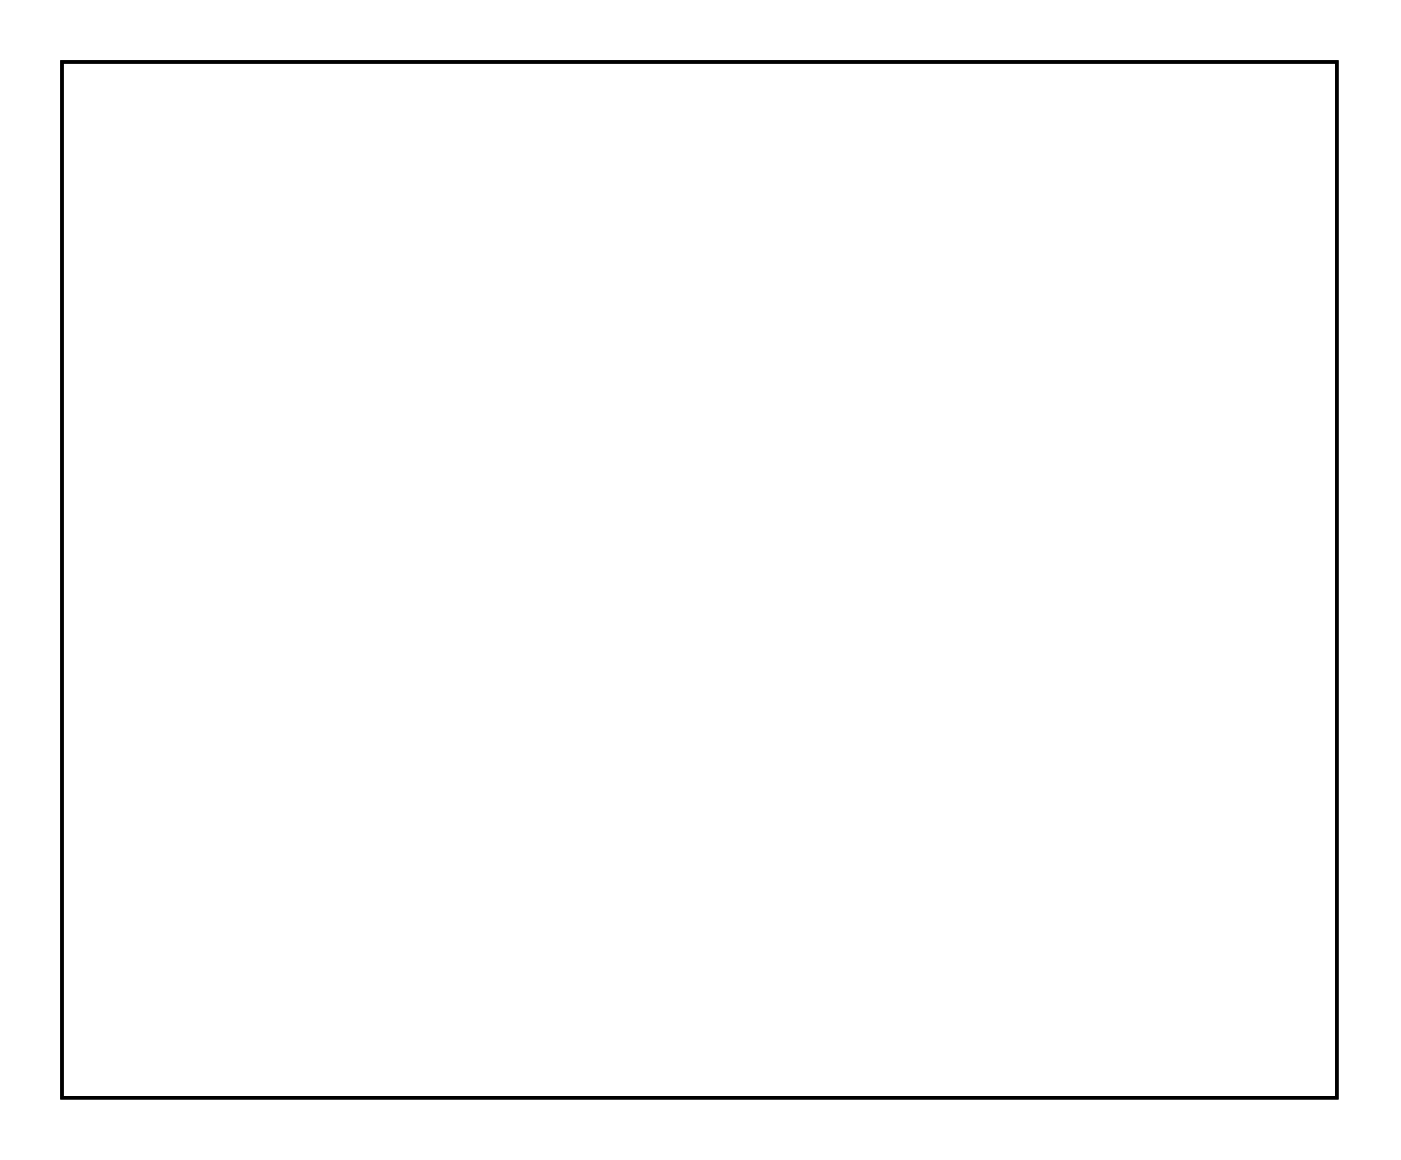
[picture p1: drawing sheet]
<svg xmlns="http://www.w3.org/2000/svg" width="82mm" height="68mm" viewBox="0 0 82 68" stroke-linecap="round" stroke-linejoin="round" font-family="sans-serif">
<path d="M3.6 3.6h74.8v60.8h-74.8z" fill="none" stroke="#000" stroke-width=".2"/>
<path d="M3.6 3.6v60.8h74.8v-60.8zM3.6 3.6h74.8v60.8h-74.8z" fill="#000"/>
<circle cx="20.6" cy="49.7" r=".74" fill="#fff"/>
<circle cx="20.6" cy="49.7" r=".74" fill="none" stroke="#fff" stroke-width=".75" stroke-linecap="butt"/>
<circle cx="23.2" cy="49.7" r=".74" fill="#fff"/>
<circle cx="23.2" cy="49.7" r=".74" fill="none" stroke="#fff" stroke-width=".75" stroke-linecap="butt"/>
<circle cx="25.7" cy="49.7" r=".74" fill="#fff"/>
<circle cx="25.7" cy="49.7" r=".74" fill="none" stroke="#fff" stroke-width=".75" stroke-linecap="butt"/>
<circle cx="28.3" cy="49.7" r=".74" fill="#fff"/>
<circle cx="28.3" cy="49.7" r=".74" fill="none" stroke="#fff" stroke-width=".75" stroke-linecap="butt"/>
<circle cx="30.8" cy="49.7" r=".74" fill="#fff"/>
<circle cx="30.8" cy="49.7" r=".74" fill="none" stroke="#fff" stroke-width=".75" stroke-linecap="butt"/>
<circle cx="33.3" cy="49.7" r=".74" fill="#fff"/>
<circle cx="33.3" cy="49.7" r=".74" fill="none" stroke="#fff" stroke-width=".75" stroke-linecap="butt"/>
<circle cx="35.9" cy="49.7" r=".74" fill="#fff"/>
<circle cx="35.9" cy="49.7" r=".74" fill="none" stroke="#fff" stroke-width=".75" stroke-linecap="butt"/>
<circle cx="38.4" cy="49.7" r=".74" fill="#fff"/>
<circle cx="38.4" cy="49.7" r=".74" fill="none" stroke="#fff" stroke-width=".75" stroke-linecap="butt"/>
<circle cx="41" cy="49.7" r=".74" fill="#fff"/>
<circle cx="41" cy="49.7" r=".74" fill="none" stroke="#fff" stroke-width=".75" stroke-linecap="butt"/>
<circle cx="43.5" cy="49.7" r=".74" fill="#fff"/>
<circle cx="43.5" cy="49.7" r=".74" fill="none" stroke="#fff" stroke-width=".75" stroke-linecap="butt"/>
<circle cx="46" cy="49.7" r=".74" fill="#fff"/>
<circle cx="46" cy="49.7" r=".74" fill="none" stroke="#fff" stroke-width=".75" stroke-linecap="butt"/>
<circle cx="48.6" cy="49.7" r=".74" fill="#fff"/>
<circle cx="48.6" cy="49.7" r=".74" fill="none" stroke="#fff" stroke-width=".75" stroke-linecap="butt"/>
<circle cx="51.1" cy="49.7" r=".74" fill="#fff"/>
<circle cx="51.1" cy="49.7" r=".74" fill="none" stroke="#fff" stroke-width=".75" stroke-linecap="butt"/>
<circle cx="53.7" cy="49.7" r=".74" fill="#fff"/>
<circle cx="53.7" cy="49.7" r=".74" fill="none" stroke="#fff" stroke-width=".75" stroke-linecap="butt"/>
<circle cx="56.2" cy="49.7" r=".74" fill="#fff"/>
<circle cx="56.2" cy="49.7" r=".74" fill="none" stroke="#fff" stroke-width=".75" stroke-linecap="butt"/>
<circle cx="58.7" cy="49.7" r=".74" fill="#fff"/>
<circle cx="58.7" cy="49.7" r=".74" fill="none" stroke="#fff" stroke-width=".75" stroke-linecap="butt"/>
<circle cx="61.3" cy="49.7" r=".74" fill="#fff"/>
<circle cx="61.3" cy="49.7" r=".74" fill="none" stroke="#fff" stroke-width=".75" stroke-linecap="butt"/>
<circle cx="63.8" cy="49.7" r=".74" fill="#fff"/>
<circle cx="63.8" cy="49.7" r=".74" fill="none" stroke="#fff" stroke-width=".75" stroke-linecap="butt"/>
<circle cx="66.4" cy="49.7" r=".74" fill="#fff"/>
<circle cx="66.4" cy="49.7" r=".74" fill="none" stroke="#fff" stroke-width=".75" stroke-linecap="butt"/>
<circle cx="68.9" cy="49.7" r=".74" fill="#fff"/>
<circle cx="68.9" cy="49.7" r=".74" fill="none" stroke="#fff" stroke-width=".75" stroke-linecap="butt"/>
<circle cx="68.9" cy="52.2" r=".74" fill="#fff"/>
<circle cx="68.9" cy="52.2" r=".74" fill="none" stroke="#fff" stroke-width=".75" stroke-linecap="butt"/>
<circle cx="66.4" cy="52.2" r=".74" fill="#fff"/>
<circle cx="66.4" cy="52.2" r=".74" fill="none" stroke="#fff" stroke-width=".75" stroke-linecap="butt"/>
<circle cx="63.8" cy="52.2" r=".74" fill="#fff"/>
<circle cx="63.8" cy="52.2" r=".74" fill="none" stroke="#fff" stroke-width=".75" stroke-linecap="butt"/>
<circle cx="61.3" cy="52.2" r=".74" fill="#fff"/>
<circle cx="61.3" cy="52.2" r=".74" fill="none" stroke="#fff" stroke-width=".75" stroke-linecap="butt"/>
<circle cx="58.7" cy="52.2" r=".74" fill="#fff"/>
<circle cx="58.7" cy="52.2" r=".74" fill="none" stroke="#fff" stroke-width=".75" stroke-linecap="butt"/>
<circle cx="56.2" cy="52.2" r=".74" fill="#fff"/>
<circle cx="56.2" cy="52.2" r=".74" fill="none" stroke="#fff" stroke-width=".75" stroke-linecap="butt"/>
<circle cx="53.7" cy="52.2" r=".74" fill="#fff"/>
<circle cx="53.7" cy="52.2" r=".74" fill="none" stroke="#fff" stroke-width=".75" stroke-linecap="butt"/>
<circle cx="51.1" cy="52.2" r=".74" fill="#fff"/>
<circle cx="51.1" cy="52.2" r=".74" fill="none" stroke="#fff" stroke-width=".75" stroke-linecap="butt"/>
<circle cx="48.6" cy="52.2" r=".74" fill="#fff"/>
<circle cx="48.6" cy="52.2" r=".74" fill="none" stroke="#fff" stroke-width=".75" stroke-linecap="butt"/>
<circle cx="46" cy="52.2" r=".74" fill="#fff"/>
<circle cx="46" cy="52.2" r=".74" fill="none" stroke="#fff" stroke-width=".75" stroke-linecap="butt"/>
<circle cx="43.5" cy="52.2" r=".74" fill="#fff"/>
<circle cx="43.5" cy="52.2" r=".74" fill="none" stroke="#fff" stroke-width=".75" stroke-linecap="butt"/>
<circle cx="41" cy="52.2" r=".74" fill="#fff"/>
<circle cx="41" cy="52.2" r=".74" fill="none" stroke="#fff" stroke-width=".75" stroke-linecap="butt"/>
<circle cx="38.4" cy="52.2" r=".74" fill="#fff"/>
<circle cx="38.4" cy="52.2" r=".74" fill="none" stroke="#fff" stroke-width=".75" stroke-linecap="butt"/>
<circle cx="35.9" cy="52.2" r=".74" fill="#fff"/>
<circle cx="35.9" cy="52.2" r=".74" fill="none" stroke="#fff" stroke-width=".75" stroke-linecap="butt"/>
<circle cx="33.3" cy="52.2" r=".74" fill="#fff"/>
<circle cx="33.3" cy="52.2" r=".74" fill="none" stroke="#fff" stroke-width=".75" stroke-linecap="butt"/>
<circle cx="30.8" cy="52.2" r=".74" fill="#fff"/>
<circle cx="30.8" cy="52.2" r=".74" fill="none" stroke="#fff" stroke-width=".75" stroke-linecap="butt"/>
<circle cx="28.3" cy="52.2" r=".74" fill="#fff"/>
<circle cx="28.3" cy="52.2" r=".74" fill="none" stroke="#fff" stroke-width=".75" stroke-linecap="butt"/>
<circle cx="25.7" cy="52.2" r=".74" fill="#fff"/>
<circle cx="25.7" cy="52.2" r=".74" fill="none" stroke="#fff" stroke-width=".75" stroke-linecap="butt"/>
<circle cx="23.2" cy="52.2" r=".74" fill="#fff"/>
<circle cx="23.2" cy="52.2" r=".74" fill="none" stroke="#fff" stroke-width=".75" stroke-linecap="butt"/>
<circle cx="20.6" cy="52.2" r=".74" fill="#fff"/>
<circle cx="20.6" cy="52.2" r=".74" fill="none" stroke="#fff" stroke-width=".75" stroke-linecap="butt"/>
<circle cx="38.4" cy="54.8" r=".75" fill="#fff"/>
<circle cx="38.4" cy="54.8" r=".75" fill="none" stroke="#fff" stroke-width=".75" stroke-linecap="butt"/>
<circle cx="41" cy="47.2" r=".75" fill="#fff"/>
<circle cx="41" cy="47.2" r=".75" fill="none" stroke="#fff" stroke-width=".75" stroke-linecap="butt"/>
<circle cx="35.9" cy="47.2" r=".75" fill="#fff"/>
<circle cx="35.9" cy="47.2" r=".75" fill="none" stroke="#fff" stroke-width=".75" stroke-linecap="butt"/>
<circle cx="18.1" cy="52.2" r=".75" fill="#fff"/>
<circle cx="18.1" cy="52.2" r=".75" fill="none" stroke="#fff" stroke-width=".75" stroke-linecap="butt"/>
<circle cx="33.3" cy="47.2" r=".75" fill="#fff"/>
<circle cx="33.3" cy="47.2" r=".75" fill="none" stroke="#fff" stroke-width=".75" stroke-linecap="butt"/>
<circle cx="20.6" cy="47.2" r=".75" fill="#fff"/>
<circle cx="20.6" cy="47.2" r=".75" fill="none" stroke="#fff" stroke-width=".75" stroke-linecap="butt"/>
<circle cx="23.2" cy="47.2" r=".75" fill="#fff"/>
<circle cx="23.2" cy="47.2" r=".75" fill="none" stroke="#fff" stroke-width=".75" stroke-linecap="butt"/>
<circle cx="25.7" cy="47.2" r=".75" fill="#fff"/>
<circle cx="25.7" cy="47.2" r=".75" fill="none" stroke="#fff" stroke-width=".75" stroke-linecap="butt"/>
<circle cx="28.3" cy="47.2" r=".75" fill="#fff"/>
<circle cx="28.3" cy="47.2" r=".75" fill="none" stroke="#fff" stroke-width=".75" stroke-linecap="butt"/>
<circle cx="23.2" cy="54.8" r=".75" fill="#fff"/>
<circle cx="23.2" cy="54.8" r=".75" fill="none" stroke="#fff" stroke-width=".75" stroke-linecap="butt"/>
<circle cx="25.7" cy="54.8" r=".75" fill="#fff"/>
<circle cx="25.7" cy="54.8" r=".75" fill="none" stroke="#fff" stroke-width=".75" stroke-linecap="butt"/>
<circle cx="30.8" cy="47.2" r=".75" fill="#fff"/>
<circle cx="30.8" cy="47.2" r=".75" fill="none" stroke="#fff" stroke-width=".75" stroke-linecap="butt"/>
<circle cx="30.8" cy="54.8" r=".75" fill="#fff"/>
<circle cx="30.8" cy="54.8" r=".75" fill="none" stroke="#fff" stroke-width=".75" stroke-linecap="butt"/>
<circle cx="28.3" cy="54.8" r=".75" fill="#fff"/>
<circle cx="28.3" cy="54.8" r=".75" fill="none" stroke="#fff" stroke-width=".75" stroke-linecap="butt"/>
<circle cx="65.1" cy="14.1" r=".74" fill="#fff"/>
<circle cx="65.1" cy="14.1" r=".74" fill="none" stroke="#fff" stroke-width=".76" stroke-linecap="butt"/>
<circle cx="62.6" cy="14.1" r=".74" fill="#fff"/>
<circle cx="62.6" cy="14.1" r=".74" fill="none" stroke="#fff" stroke-width=".76" stroke-linecap="butt"/>
<circle cx="70.2" cy="14.1" r=".74" fill="#fff"/>
<circle cx="70.2" cy="14.1" r=".74" fill="none" stroke="#fff" stroke-width=".76" stroke-linecap="butt"/>
<circle cx="72.7" cy="14.1" r=".74" fill="#fff"/>
<circle cx="72.7" cy="14.1" r=".74" fill="none" stroke="#fff" stroke-width=".76" stroke-linecap="butt"/>
<circle cx="70.2" cy="58.6" r=".74" fill="#fff"/>
<circle cx="70.2" cy="58.6" r=".74" fill="none" stroke="#fff" stroke-width=".76" stroke-linecap="butt"/>
<circle cx="67.6" cy="58.6" r=".74" fill="#fff"/>
<circle cx="67.6" cy="58.6" r=".74" fill="none" stroke="#fff" stroke-width=".76" stroke-linecap="butt"/>
<path d="M17.4 57.8h1.4v1.5h-1.4z" fill="#fff"/>
<path d="M17.4 57.8h1.4v1.5h-1.4z" fill="none" stroke="#fff" stroke-width=".76" stroke-linecap="butt"/>
<circle cx="18.1" cy="58.6" r=".74" fill="#fff"/>
<circle cx="18.1" cy="58.6" r=".74" fill="none" stroke="#fff" stroke-width=".76" stroke-linecap="butt"/>
<circle cx="15.6" cy="58.6" r=".74" fill="#fff"/>
<circle cx="15.6" cy="58.6" r=".74" fill="none" stroke="#fff" stroke-width=".76" stroke-linecap="butt"/>
<circle cx="9.2" cy="14.1" r=".75" fill="#fff"/>
<circle cx="9.2" cy="14.1" r=".75" fill="none" stroke="#fff" stroke-width=".76" stroke-linecap="butt"/>
<circle cx="9.2" cy="16.7" r=".75" fill="#fff"/>
<circle cx="9.2" cy="16.7" r=".75" fill="none" stroke="#fff" stroke-width=".76" stroke-linecap="butt"/>
<circle cx="9.2" cy="19.2" r=".75" fill="#fff"/>
<circle cx="9.2" cy="19.2" r=".75" fill="none" stroke="#fff" stroke-width=".76" stroke-linecap="butt"/>
<circle cx="14.3" cy="14.1" r=".75" fill="#fff"/>
<circle cx="14.3" cy="14.1" r=".75" fill="none" stroke="#fff" stroke-width=".76" stroke-linecap="butt"/>
<circle cx="14.3" cy="16.7" r=".75" fill="#fff"/>
<circle cx="14.3" cy="16.7" r=".75" fill="none" stroke="#fff" stroke-width=".76" stroke-linecap="butt"/>
<circle cx="14.3" cy="19.2" r=".75" fill="#fff"/>
<circle cx="14.3" cy="19.2" r=".75" fill="none" stroke="#fff" stroke-width=".76" stroke-linecap="butt"/>
<circle cx="19.4" cy="14.1" r=".75" fill="#fff"/>
<circle cx="19.4" cy="14.1" r=".75" fill="none" stroke="#fff" stroke-width=".76" stroke-linecap="butt"/>
<circle cx="19.4" cy="16.7" r=".75" fill="#fff"/>
<circle cx="19.4" cy="16.7" r=".75" fill="none" stroke="#fff" stroke-width=".76" stroke-linecap="butt"/>
<circle cx="19.4" cy="19.2" r=".75" fill="#fff"/>
<circle cx="19.4" cy="19.2" r=".75" fill="none" stroke="#fff" stroke-width=".76" stroke-linecap="butt"/>
<circle cx="24.5" cy="14.1" r=".75" fill="#fff"/>
<circle cx="24.5" cy="14.1" r=".75" fill="none" stroke="#fff" stroke-width=".76" stroke-linecap="butt"/>
<circle cx="24.5" cy="16.7" r=".75" fill="#fff"/>
<circle cx="24.5" cy="16.7" r=".75" fill="none" stroke="#fff" stroke-width=".76" stroke-linecap="butt"/>
<circle cx="24.5" cy="19.2" r=".75" fill="#fff"/>
<circle cx="24.5" cy="19.2" r=".75" fill="none" stroke="#fff" stroke-width=".76" stroke-linecap="butt"/>
<circle cx="29.5" cy="14.1" r=".75" fill="#fff"/>
<circle cx="29.5" cy="14.1" r=".75" fill="none" stroke="#fff" stroke-width=".76" stroke-linecap="butt"/>
<circle cx="29.5" cy="16.7" r=".75" fill="#fff"/>
<circle cx="29.5" cy="16.7" r=".75" fill="none" stroke="#fff" stroke-width=".76" stroke-linecap="butt"/>
<circle cx="29.5" cy="19.2" r=".75" fill="#fff"/>
<circle cx="29.5" cy="19.2" r=".75" fill="none" stroke="#fff" stroke-width=".76" stroke-linecap="butt"/>
<circle cx="34.6" cy="14.1" r=".75" fill="#fff"/>
<circle cx="34.6" cy="14.1" r=".75" fill="none" stroke="#fff" stroke-width=".76" stroke-linecap="butt"/>
<circle cx="34.6" cy="16.7" r=".75" fill="#fff"/>
<circle cx="34.6" cy="16.7" r=".75" fill="none" stroke="#fff" stroke-width=".76" stroke-linecap="butt"/>
<circle cx="34.6" cy="19.2" r=".75" fill="#fff"/>
<circle cx="34.6" cy="19.2" r=".75" fill="none" stroke="#fff" stroke-width=".76" stroke-linecap="butt"/>
<circle cx="39.7" cy="14.1" r=".75" fill="#fff"/>
<circle cx="39.7" cy="14.1" r=".75" fill="none" stroke="#fff" stroke-width=".76" stroke-linecap="butt"/>
<circle cx="39.7" cy="16.7" r=".75" fill="#fff"/>
<circle cx="39.7" cy="16.7" r=".75" fill="none" stroke="#fff" stroke-width=".76" stroke-linecap="butt"/>
<circle cx="39.7" cy="19.2" r=".75" fill="#fff"/>
<circle cx="39.7" cy="19.2" r=".75" fill="none" stroke="#fff" stroke-width=".76" stroke-linecap="butt"/>
<circle cx="54.9" cy="9.1" r=".75" fill="#fff"/>
<circle cx="54.9" cy="9.1" r=".75" fill="none" stroke="#fff" stroke-width=".76" stroke-linecap="butt"/>
<circle cx="52.4" cy="9.1" r=".75" fill="#fff"/>
<circle cx="52.4" cy="9.1" r=".75" fill="none" stroke="#fff" stroke-width=".76" stroke-linecap="butt"/>
<circle cx="60" cy="9.1" r=".75" fill="#fff"/>
<circle cx="60" cy="9.1" r=".75" fill="none" stroke="#fff" stroke-width=".76" stroke-linecap="butt"/>
<circle cx="62.6" cy="9.1" r=".75" fill="#fff"/>
<circle cx="62.6" cy="9.1" r=".75" fill="none" stroke="#fff" stroke-width=".76" stroke-linecap="butt"/>
<circle cx="65.1" cy="9.1" r=".75" fill="#fff"/>
<circle cx="65.1" cy="9.1" r=".75" fill="none" stroke="#fff" stroke-width=".76" stroke-linecap="butt"/>
<circle cx="67.6" cy="9.1" r=".75" fill="#fff"/>
<circle cx="67.6" cy="9.1" r=".75" fill="none" stroke="#fff" stroke-width=".76" stroke-linecap="butt"/>
<circle cx="41" cy="43.3" r=".75" fill="#fff"/>
<circle cx="41" cy="43.3" r=".75" fill="none" stroke="#fff" stroke-width=".76" stroke-linecap="butt"/>
<circle cx="41" cy="28.1" r=".75" fill="#fff"/>
<circle cx="41" cy="28.1" r=".75" fill="none" stroke="#fff" stroke-width=".76" stroke-linecap="butt"/>
<circle cx="18.1" cy="28.1" r=".75" fill="#fff"/>
<circle cx="18.1" cy="28.1" r=".75" fill="none" stroke="#fff" stroke-width=".76" stroke-linecap="butt"/>
<circle cx="18.1" cy="43.3" r=".75" fill="#fff"/>
<circle cx="18.1" cy="43.3" r=".75" fill="none" stroke="#fff" stroke-width=".76" stroke-linecap="butt"/>
<circle cx="57.5" cy="21.8" r=".75" fill="#fff"/>
<circle cx="57.5" cy="21.8" r=".75" fill="none" stroke="#fff" stroke-width=".76" stroke-linecap="butt"/>
<circle cx="54.9" cy="21.8" r=".75" fill="#fff"/>
<circle cx="54.9" cy="21.8" r=".75" fill="none" stroke="#fff" stroke-width=".76" stroke-linecap="butt"/>
<circle cx="52.4" cy="21.8" r=".75" fill="#fff"/>
<circle cx="52.4" cy="21.8" r=".75" fill="none" stroke="#fff" stroke-width=".76" stroke-linecap="butt"/>
<circle cx="49.9" cy="21.8" r=".75" fill="#fff"/>
<circle cx="49.9" cy="21.8" r=".75" fill="none" stroke="#fff" stroke-width=".76" stroke-linecap="butt"/>
<circle cx="47.3" cy="21.8" r=".75" fill="#fff"/>
<circle cx="47.3" cy="21.8" r=".75" fill="none" stroke="#fff" stroke-width=".76" stroke-linecap="butt"/>
<circle cx="57.5" cy="16.7" r=".75" fill="#fff"/>
<circle cx="57.5" cy="16.7" r=".75" fill="none" stroke="#fff" stroke-width=".76" stroke-linecap="butt"/>
<circle cx="54.9" cy="16.7" r=".75" fill="#fff"/>
<circle cx="54.9" cy="16.7" r=".75" fill="none" stroke="#fff" stroke-width=".76" stroke-linecap="butt"/>
<circle cx="52.4" cy="16.7" r=".75" fill="#fff"/>
<circle cx="52.4" cy="16.7" r=".75" fill="none" stroke="#fff" stroke-width=".76" stroke-linecap="butt"/>
<circle cx="49.9" cy="16.7" r=".75" fill="#fff"/>
<circle cx="49.9" cy="16.7" r=".75" fill="none" stroke="#fff" stroke-width=".76" stroke-linecap="butt"/>
<circle cx="47.3" cy="16.7" r=".75" fill="#fff"/>
<circle cx="47.3" cy="16.7" r=".75" fill="none" stroke="#fff" stroke-width=".76" stroke-linecap="butt"/>
<circle cx="39.7" cy="58.6" r=".6" fill="#fff"/>
<circle cx="39.7" cy="58.6" r=".6" fill="none" stroke="#fff" stroke-width=".65" stroke-linecap="butt"/>
<path d="M39.1 58h1.2v1.2h-1.2z" fill="#fff"/>
<path d="M39.1 58h1.2v1.2h-1.2z" fill="none" stroke="#fff" stroke-width=".65" stroke-linecap="butt"/>
<circle cx="37.2" cy="58.6" r=".6" fill="#fff"/>
<circle cx="37.2" cy="58.6" r=".6" fill="none" stroke="#fff" stroke-width=".65" stroke-linecap="butt"/>
<circle cx="71.4" cy="54.8" r=".7" fill="#fff"/>
<circle cx="71.4" cy="54.8" r=".7" fill="none" stroke="#fff" stroke-width=".76" stroke-linecap="butt"/>
<circle cx="71.4" cy="44.6" r=".7" fill="#fff"/>
<circle cx="71.4" cy="44.6" r=".7" fill="none" stroke="#fff" stroke-width=".76" stroke-linecap="butt"/>
<circle cx="53.7" cy="58.6" r=".7" fill="#fff"/>
<circle cx="53.7" cy="58.6" r=".7" fill="none" stroke="#fff" stroke-width=".76" stroke-linecap="butt"/>
<circle cx="63.8" cy="58.6" r=".7" fill="#fff"/>
<circle cx="63.8" cy="58.6" r=".7" fill="none" stroke="#fff" stroke-width=".76" stroke-linecap="butt"/>
<path d="M8.5 29.9h1.4v1.5h-1.4z" fill="#fff"/>
<path d="M8.5 29.9h1.4v1.5h-1.4z" fill="none" stroke="#fff" stroke-width=".76" stroke-linecap="butt"/>
<circle cx="9.2" cy="30.6" r=".74" fill="#fff"/>
<circle cx="9.2" cy="30.6" r=".74" fill="none" stroke="#fff" stroke-width=".76" stroke-linecap="butt"/>
<circle cx="9.2" cy="28.1" r=".74" fill="#fff"/>
<circle cx="9.2" cy="28.1" r=".74" fill="none" stroke="#fff" stroke-width=".76" stroke-linecap="butt"/>
<circle cx="9.2" cy="25.6" r=".74" fill="#fff"/>
<circle cx="9.2" cy="25.6" r=".74" fill="none" stroke="#fff" stroke-width=".76" stroke-linecap="butt"/>
<circle cx="6.7" cy="7.8" r="1.45" fill="#fff"/>
<circle cx="6.7" cy="7.8" r="1.45" fill="none" stroke="#fff" stroke-width=".25"/>
<circle cx="75.3" cy="61.1" r="1.45" fill="#fff"/>
<circle cx="75.3" cy="61.1" r="1.45" fill="none" stroke="#fff" stroke-width=".25"/>
<circle cx="75.3" cy="7.8" r="1.5" fill="#fff"/>
<circle cx="75.3" cy="7.8" r="1.5" fill="none" stroke="#fff" stroke-width=".25"/>
<circle cx="6.7" cy="61.1" r="1.45" fill="#fff"/>
<circle cx="6.7" cy="61.1" r="1.45" fill="none" stroke="#fff" stroke-width=".25"/>
<circle cx="63.8" cy="34.5" r=".75" fill="#fff"/>
<circle cx="63.8" cy="34.5" r=".75" fill="none" stroke="#fff" stroke-width=".75" stroke-linecap="butt"/>
<circle cx="57.5" cy="34.5" r=".75" fill="#fff"/>
<circle cx="57.5" cy="34.5" r=".75" fill="none" stroke="#fff" stroke-width=".75" stroke-linecap="butt"/>
<circle cx="52.4" cy="11.6" r=".75" fill="#fff"/>
<circle cx="52.4" cy="11.6" r=".75" fill="none" stroke="#fff" stroke-width=".75" stroke-linecap="butt"/>
<circle cx="38.4" cy="47.2" r=".75" fill="#fff"/>
<circle cx="38.4" cy="47.2" r=".75" fill="none" stroke="#fff" stroke-width=".75" stroke-linecap="butt"/>
<circle cx="42.2" cy="9.1" r=".75" fill="#fff"/>
<circle cx="42.2" cy="9.1" r=".75" fill="none" stroke="#fff" stroke-width=".76" stroke-linecap="butt"/>
<circle cx="44.8" cy="9.1" r=".75" fill="#fff"/>
<circle cx="44.8" cy="9.1" r=".75" fill="none" stroke="#fff" stroke-width=".76" stroke-linecap="butt"/>
<circle cx="47.3" cy="9.1" r=".75" fill="#fff"/>
<circle cx="47.3" cy="9.1" r=".75" fill="none" stroke="#fff" stroke-width=".76" stroke-linecap="butt"/>
<circle cx="9.2" cy="21.8" r=".75" fill="#fff"/>
<circle cx="9.2" cy="21.8" r=".75" fill="none" stroke="#fff" stroke-width=".75" stroke-linecap="butt"/>
<circle cx="14.3" cy="21.8" r=".75" fill="#fff"/>
<circle cx="14.3" cy="21.8" r=".75" fill="none" stroke="#fff" stroke-width=".75" stroke-linecap="butt"/>
<circle cx="19.4" cy="21.8" r=".75" fill="#fff"/>
<circle cx="19.4" cy="21.8" r=".75" fill="none" stroke="#fff" stroke-width=".75" stroke-linecap="butt"/>
<circle cx="24.5" cy="21.8" r=".75" fill="#fff"/>
<circle cx="24.5" cy="21.8" r=".75" fill="none" stroke="#fff" stroke-width=".75" stroke-linecap="butt"/>
<circle cx="29.5" cy="21.8" r=".75" fill="#fff"/>
<circle cx="29.5" cy="21.8" r=".75" fill="none" stroke="#fff" stroke-width=".75" stroke-linecap="butt"/>
<circle cx="34.6" cy="21.8" r=".75" fill="#fff"/>
<circle cx="34.6" cy="21.8" r=".75" fill="none" stroke="#fff" stroke-width=".75" stroke-linecap="butt"/>
<circle cx="5.4" cy="14.1" r=".75" fill="#fff"/>
<circle cx="5.4" cy="14.1" r=".75" fill="none" stroke="#fff" stroke-width=".75" stroke-linecap="butt"/>
<circle cx="5.4" cy="16.7" r=".75" fill="#fff"/>
<circle cx="5.4" cy="16.7" r=".75" fill="none" stroke="#fff" stroke-width=".75" stroke-linecap="butt"/>
<circle cx="11.8" cy="58.6" r=".75" fill="#fff"/>
<circle cx="11.8" cy="58.6" r=".75" fill="none" stroke="#fff" stroke-width=".75" stroke-linecap="butt"/>
<circle cx="11.8" cy="61.1" r=".75" fill="#fff"/>
<circle cx="11.8" cy="61.1" r=".75" fill="none" stroke="#fff" stroke-width=".75" stroke-linecap="butt"/>
<circle cx="43.5" cy="14.1" r=".75" fill="#fff"/>
<circle cx="43.5" cy="14.1" r=".75" fill="none" stroke="#fff" stroke-width=".75" stroke-linecap="butt"/>
<circle cx="39.7" cy="21.8" r=".75" fill="#fff"/>
<circle cx="39.7" cy="21.8" r=".75" fill="none" stroke="#fff" stroke-width=".75" stroke-linecap="butt"/>
<circle cx="33.3" cy="54.8" r=".75" fill="#fff"/>
<circle cx="33.3" cy="54.8" r=".75" fill="none" stroke="#fff" stroke-width=".75" stroke-linecap="butt"/>
<circle cx="35.9" cy="54.8" r=".75" fill="#fff"/>
<circle cx="35.9" cy="54.8" r=".75" fill="none" stroke="#fff" stroke-width=".75" stroke-linecap="butt"/>
<circle cx="41" cy="54.8" r=".75" fill="#fff"/>
<circle cx="41" cy="54.8" r=".75" fill="none" stroke="#fff" stroke-width=".75" stroke-linecap="butt"/>
<circle cx="68.9" cy="54.8" r=".75" fill="#fff"/>
<circle cx="68.9" cy="54.8" r=".75" fill="none" stroke="#fff" stroke-width=".75" stroke-linecap="butt"/>
<circle cx="61.3" cy="47.2" r=".75" fill="#fff"/>
<circle cx="61.3" cy="47.2" r=".75" fill="none" stroke="#fff" stroke-width=".75" stroke-linecap="butt"/>
<circle cx="66.4" cy="54.8" r=".75" fill="#fff"/>
<circle cx="66.4" cy="54.8" r=".75" fill="none" stroke="#fff" stroke-width=".75" stroke-linecap="butt"/>
<circle cx="68.9" cy="47.2" r=".75" fill="#fff"/>
<circle cx="68.9" cy="47.2" r=".75" fill="none" stroke="#fff" stroke-width=".75" stroke-linecap="butt"/>
<circle cx="66.4" cy="47.2" r=".75" fill="#fff"/>
<circle cx="66.4" cy="47.2" r=".75" fill="none" stroke="#fff" stroke-width=".75" stroke-linecap="butt"/>
<circle cx="58.7" cy="54.8" r=".75" fill="#fff"/>
<circle cx="58.7" cy="54.8" r=".75" fill="none" stroke="#fff" stroke-width=".75" stroke-linecap="butt"/>
<circle cx="43.5" cy="47.2" r=".75" fill="#fff"/>
<circle cx="43.5" cy="47.2" r=".75" fill="none" stroke="#fff" stroke-width=".75" stroke-linecap="butt"/>
<circle cx="63.8" cy="47.2" r=".75" fill="#fff"/>
<circle cx="63.8" cy="47.2" r=".75" fill="none" stroke="#fff" stroke-width=".75" stroke-linecap="butt"/>
<circle cx="53.7" cy="47.2" r=".75" fill="#fff"/>
<circle cx="53.7" cy="47.2" r=".75" fill="none" stroke="#fff" stroke-width=".75" stroke-linecap="butt"/>
<circle cx="58.7" cy="47.2" r=".75" fill="#fff"/>
<circle cx="58.7" cy="47.2" r=".75" fill="none" stroke="#fff" stroke-width=".75" stroke-linecap="butt"/>
<circle cx="56.2" cy="47.2" r=".75" fill="#fff"/>
<circle cx="56.2" cy="47.2" r=".75" fill="none" stroke="#fff" stroke-width=".75" stroke-linecap="butt"/>
<circle cx="63.8" cy="54.8" r=".75" fill="#fff"/>
<circle cx="63.8" cy="54.8" r=".75" fill="none" stroke="#fff" stroke-width=".75" stroke-linecap="butt"/>
<circle cx="43.5" cy="54.8" r=".75" fill="#fff"/>
<circle cx="43.5" cy="54.8" r=".75" fill="none" stroke="#fff" stroke-width=".75" stroke-linecap="butt"/>
<circle cx="46" cy="54.8" r=".75" fill="#fff"/>
<circle cx="46" cy="54.8" r=".75" fill="none" stroke="#fff" stroke-width=".75" stroke-linecap="butt"/>
<circle cx="48.6" cy="54.8" r=".75" fill="#fff"/>
<circle cx="48.6" cy="54.8" r=".75" fill="none" stroke="#fff" stroke-width=".75" stroke-linecap="butt"/>
<circle cx="51.1" cy="47.2" r=".75" fill="#fff"/>
<circle cx="51.1" cy="47.2" r=".75" fill="none" stroke="#fff" stroke-width=".75" stroke-linecap="butt"/>
<circle cx="51.1" cy="54.8" r=".75" fill="#fff"/>
<circle cx="51.1" cy="54.8" r=".75" fill="none" stroke="#fff" stroke-width=".75" stroke-linecap="butt"/>
<circle cx="53.7" cy="54.8" r=".75" fill="#fff"/>
<circle cx="53.7" cy="54.8" r=".75" fill="none" stroke="#fff" stroke-width=".75" stroke-linecap="butt"/>
<circle cx="61.3" cy="54.8" r=".75" fill="#fff"/>
<circle cx="61.3" cy="54.8" r=".75" fill="none" stroke="#fff" stroke-width=".75" stroke-linecap="butt"/>
<circle cx="46" cy="47.2" r=".75" fill="#fff"/>
<circle cx="46" cy="47.2" r=".75" fill="none" stroke="#fff" stroke-width=".75" stroke-linecap="butt"/>
<circle cx="48.6" cy="47.2" r=".75" fill="#fff"/>
<circle cx="48.6" cy="47.2" r=".75" fill="none" stroke="#fff" stroke-width=".75" stroke-linecap="butt"/>
<circle cx="56.2" cy="54.8" r=".75" fill="#fff"/>
<circle cx="56.2" cy="54.8" r=".75" fill="none" stroke="#fff" stroke-width=".75" stroke-linecap="butt"/>
<circle cx="20.6" cy="54.8" r=".75" fill="#fff"/>
<circle cx="20.6" cy="54.8" r=".75" fill="none" stroke="#fff" stroke-width=".75" stroke-linecap="butt"/>
</svg>
